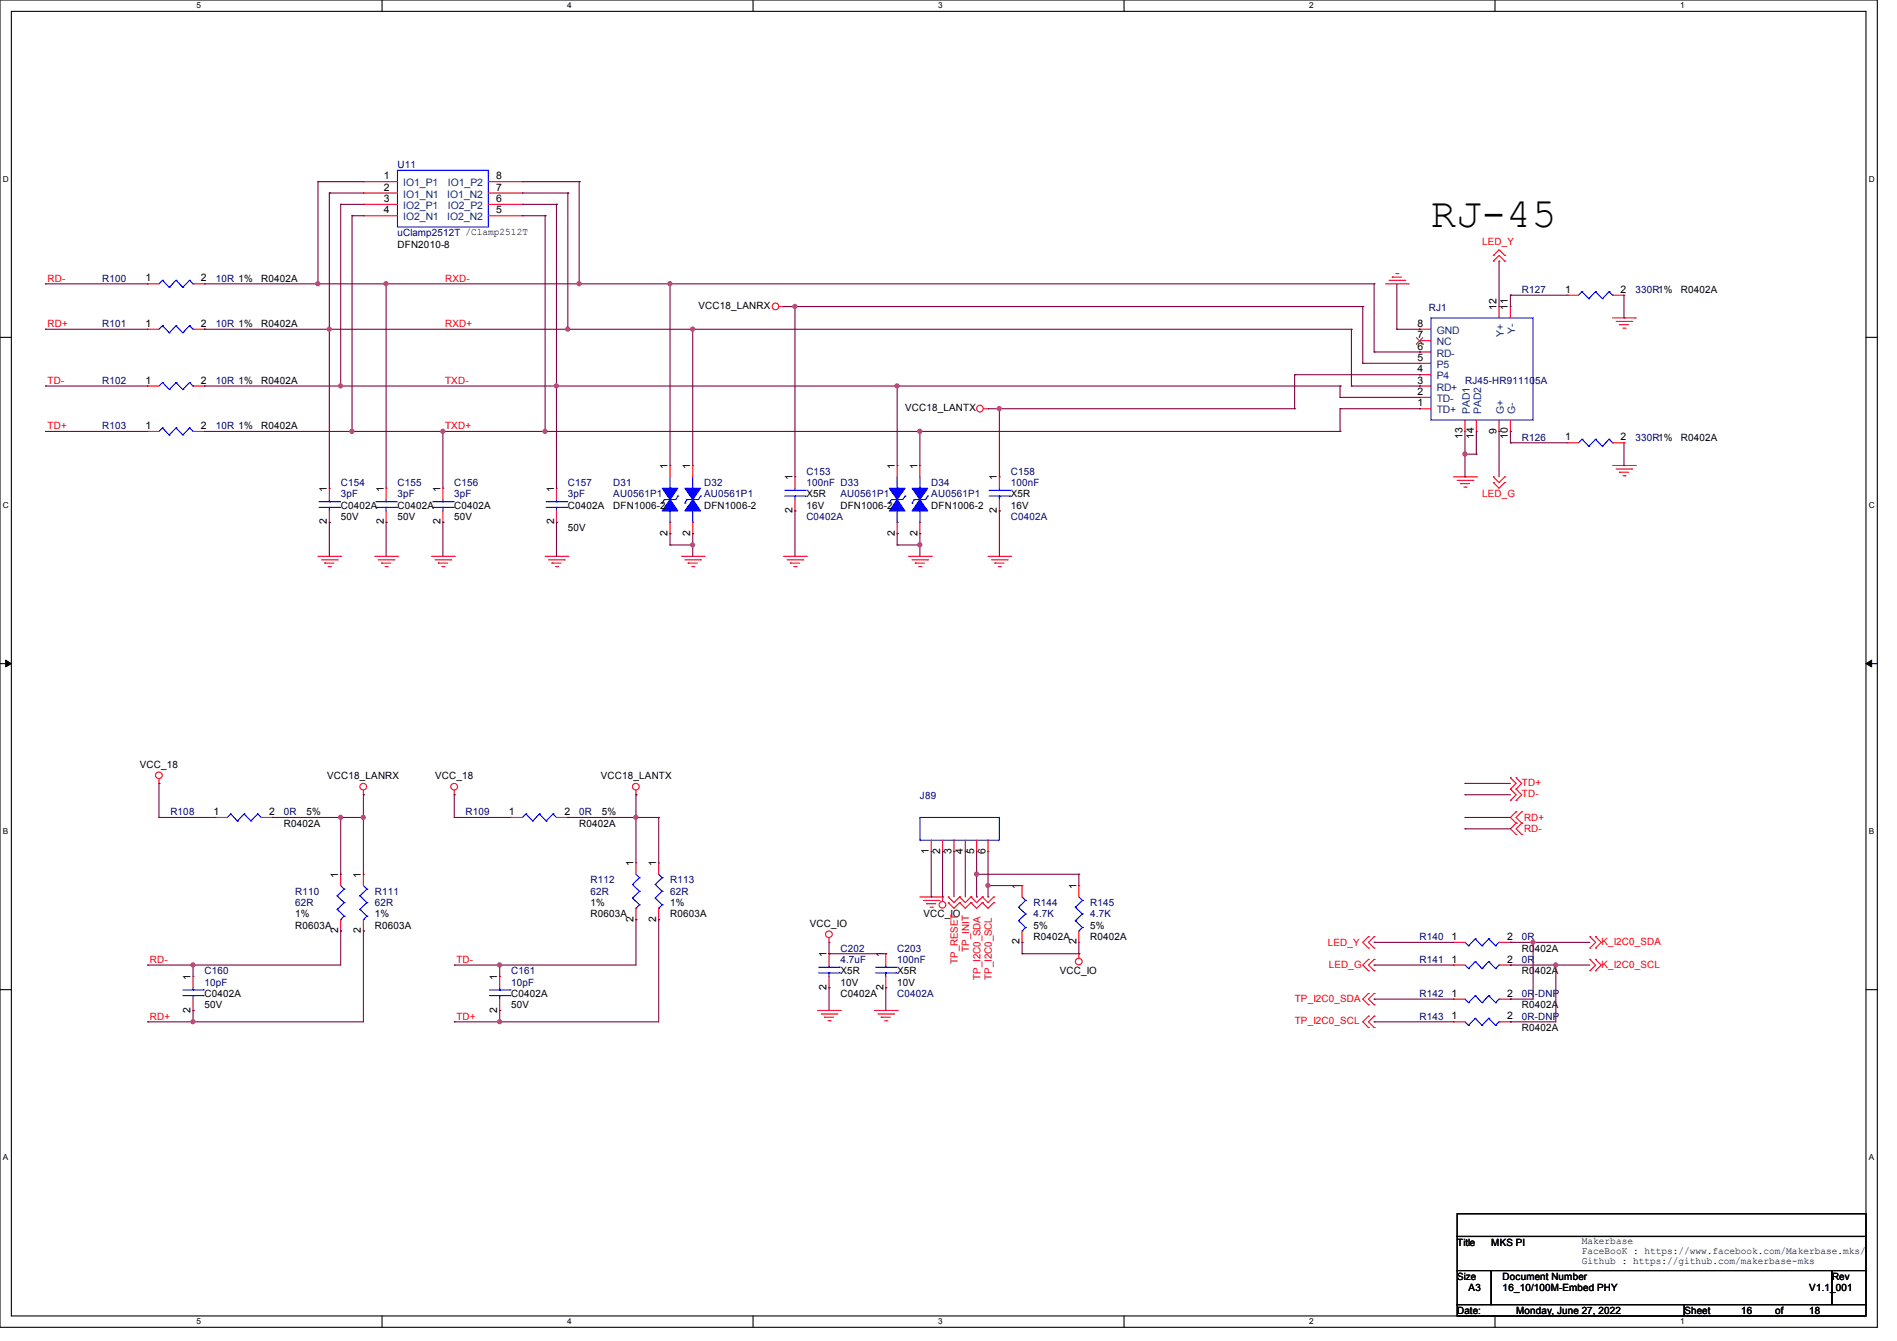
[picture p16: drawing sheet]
<svg xmlns="http://www.w3.org/2000/svg" width="297mm" height="210mm" viewBox="0 0 297 210" stroke-linecap="round" stroke-linejoin="round" font-family="sans-serif">
<defs><g id="words">
<text font-size="6.6" x="224" y="35.5">RJ-45</text>
<g font-size="1.6">
<text x="60.1" y="28.1">1</text>
<text x="60.1" y="29.8">2</text>
<text x="77.7" y="29.8">7</text>
<text x="77.7" y="28.1">8</text>
<text x="60.1" y="31.6">3</text>
<text x="60.1" y="33.4">4</text>
<text x="77.7" y="33.4">5</text>
<text x="77.7" y="31.6">6</text>
<text x="62.2" y="38.8">DFN2010-8</text>
<text x="22.8" y="44.1">1</text>
<text x="31.5" y="44.1">2</text>
<text x="40.9" y="44.1">R0402A</text>
<text x="245" y="45.8">1</text>
<text x="253.7" y="45.8">2</text>
<text x="263.2" y="45.9">R0402A</text>
<text x="22.8" y="51.2">1</text>
<text x="31.5" y="51.2">2</text>
<text x="40.9" y="51.2">R0402A</text>
<text x="109.4" y="48.4">VCC18_LANRX</text>
<text x="221.9" y="53">7</text>
<text x="221.9" y="51.2">8</text>
<text x="234.3" y="48.5" transform="rotate(-90 234.3 48.5)">12</text>
<text x="236.1" y="48.5" transform="rotate(-90 236.1 48.5)">11</text>
<text x="221.9" y="58.3">4</text>
<text x="221.9" y="56.5">5</text>
<text x="221.9" y="54.7">6</text>
<text x="22.8" y="60.1">1</text>
<text x="31.5" y="60.1">2</text>
<text x="40.9" y="60.1">R0402A</text>
<text x="141.7" y="64.4">VCC18_LANTX</text>
<text x="221.9" y="63.6">1</text>
<text x="221.9" y="61.8">2</text>
<text x="221.9" y="60.1">3</text>
<text x="22.8" y="67.2">1</text>
<text x="31.5" y="67.2">2</text>
<text x="40.9" y="67.2">R0402A</text>
<text x="229" y="68.8" transform="rotate(-90 229 68.8)">13</text>
<text x="230.8" y="68.8" transform="rotate(-90 230.8 68.8)">14</text>
<text x="234.3" y="67.9" transform="rotate(-90 234.3 67.9)">9</text>
<text x="236.1" y="68.8" transform="rotate(-90 236.1 68.8)">10</text>
<text x="245" y="69">1</text>
<text x="253.7" y="69">2</text>
<text x="263.2" y="69">R0402A</text>
<text x="51.2" y="77" transform="rotate(-90 51.2 77)">1</text>
<text x="60.1" y="77" transform="rotate(-90 60.1 77)">1</text>
<text x="69" y="77" transform="rotate(-90 69 77)">1</text>
<text x="86.7" y="77" transform="rotate(-90 86.7 77)">1</text>
<text x="104.5" y="73.4" transform="rotate(-90 104.5 73.4)">1</text>
<text x="108.1" y="73.4" transform="rotate(-90 108.1 73.4)">1</text>
<text x="124.1" y="75.2" transform="rotate(-90 124.1 75.2)">1</text>
<text x="126.2" y="77.9">X5R</text>
<text x="140.1" y="73.4" transform="rotate(-90 140.1 73.4)">1</text>
<text x="143.6" y="73.4" transform="rotate(-90 143.6 73.4)">1</text>
<text x="156.1" y="75.2" transform="rotate(-90 156.1 75.2)">1</text>
<text x="158.3" y="77.9">X5R</text>
<text x="51.2" y="82.1" transform="rotate(-90 51.2 82.1)">2</text>
<text x="53.3" y="79.7">C0402A</text>
<text x="53.3" y="81.4">50V</text>
<text x="60.1" y="82.1" transform="rotate(-90 60.1 82.1)">2</text>
<text x="62.2" y="79.7">C0402A</text>
<text x="62.2" y="81.4">50V</text>
<text x="69" y="82.1" transform="rotate(-90 69 82.1)">2</text>
<text x="71.1" y="79.7">C0402A</text>
<text x="71.1" y="81.4">50V</text>
<text x="86.7" y="82.1" transform="rotate(-90 86.7 82.1)">2</text>
<text x="88.9" y="79.7">C0402A</text>
<text x="88.9" y="83.2">50V</text>
<text x="96" y="79.7">DFN1006-2</text>
<text x="104.5" y="83.9" transform="rotate(-90 104.5 83.9)">2</text>
<text x="108.1" y="83.9" transform="rotate(-90 108.1 83.9)">2</text>
<text x="110.2" y="79.7">DFN1006-2</text>
<text x="124.1" y="80.3" transform="rotate(-90 124.1 80.3)">2</text>
<text x="126.2" y="79.7">16V</text>
<text x="131.6" y="79.7">DFN1006-2</text>
<text x="140.1" y="83.9" transform="rotate(-90 140.1 83.9)">2</text>
<text x="143.6" y="83.9" transform="rotate(-90 143.6 83.9)">2</text>
<text x="145.8" y="79.7">DFN1006-2</text>
<text x="156.1" y="80.3" transform="rotate(-90 156.1 80.3)">2</text>
<text x="158.3" y="79.7">16V</text>
<text x="21.9" y="120.2">VCC_18</text>
<text x="51.2" y="122">VCC18_LANRX</text>
<text x="68.1" y="122">VCC_18</text>
<text x="94.1" y="122">VCC18_LANTX</text>
<text x="33.4" y="127.6">1</text>
<text x="42.1" y="127.6">2</text>
<text x="44.5" y="129.5">R0402A</text>
<text x="48" y="127.7">5%</text>
<text x="79.7" y="127.6">1</text>
<text x="88.4" y="127.6">2</text>
<text x="90.7" y="129.5">R0402A</text>
<text x="94.2" y="127.7">5%</text>
<text x="53" y="137.4" transform="rotate(-90 53 137.4)">1</text>
<text x="56.5" y="137.4" transform="rotate(-90 56.5 137.4)">1</text>
<text x="99.2" y="135.7" transform="rotate(-90 99.2 135.7)">1</text>
<text x="102.7" y="135.7" transform="rotate(-90 102.7 135.7)">1</text>
<text x="145.4" y="133.7" transform="rotate(-90 145.4 133.7)">1</text>
<text x="147.2" y="133.7" transform="rotate(-90 147.2 133.7)">2</text>
<text x="149" y="133.7" transform="rotate(-90 149 133.7)">3</text>
<text x="150.7" y="133.7" transform="rotate(-90 150.7 133.7)">4</text>
<text x="152.5" y="133.7" transform="rotate(-90 152.5 133.7)">5</text>
<text x="154.3" y="133.7" transform="rotate(-90 154.3 133.7)">6</text>
<text x="46.2" y="143.7">1%</text>
<text x="58.7" y="143.7">1%</text>
<text x="92.5" y="143.7">R0603A</text>
<text x="92.5" y="141.9">1%</text>
<text x="104.9" y="143.7">R0603A</text>
<text x="104.9" y="141.9">1%</text>
<text x="144.6" y="143.7">VCC_IO</text>
<text x="159.6" y="139.2" transform="rotate(-90 159.6 139.2)">1</text>
<text x="168.5" y="139.2" transform="rotate(-90 168.5 139.2)">1</text>
<text x="46.2" y="145.5">R0603A</text>
<text x="53" y="146.1" transform="rotate(-90 53 146.1)">2</text>
<text x="56.5" y="146.1" transform="rotate(-90 56.5 146.1)">2</text>
<text x="58.7" y="145.5">R0603A</text>
<text x="99.2" y="144.4" transform="rotate(-90 99.2 144.4)">2</text>
<text x="102.7" y="144.4" transform="rotate(-90 102.7 144.4)">2</text>
<text x="126.8" y="145.1">VCC_IO</text>
<text x="129.4" y="149.9" transform="rotate(-90 129.4 149.9)">1</text>
<text x="138.3" y="149.9" transform="rotate(-90 138.3 149.9)">1</text>
<text x="159.6" y="147.9" transform="rotate(-90 159.6 147.9)">2</text>
<text x="161.8" y="147.2">R0402A</text>
<text x="161.8" y="145.5">5%</text>
<text x="168.5" y="147.9" transform="rotate(-90 168.5 147.9)">2</text>
<text x="170.7" y="147.2">R0402A</text>
<text x="170.7" y="145.5">5%</text>
<text x="227.3" y="147.2">1</text>
<text x="235.9" y="147.2">2</text>
<text x="238.3" y="149">R0402A</text>
<text x="29.8" y="153.5" transform="rotate(-90 29.8 153.5)">1</text>
<text x="77.9" y="153.5" transform="rotate(-90 77.9 153.5)">1</text>
<text x="129.4" y="155" transform="rotate(-90 129.4 155)">2</text>
<text x="131.6" y="152.6">X5R</text>
<text x="131.6" y="154.3">10V</text>
<text x="138.3" y="155" transform="rotate(-90 138.3 155)">2</text>
<text x="140.5" y="152.6">X5R</text>
<text x="140.5" y="154.3">10V</text>
<text x="165.9" y="152.6">VCC_IO</text>
<text x="227.3" y="150.7">1</text>
<text x="235.9" y="150.7">2</text>
<text x="238.3" y="152.6">R0402A</text>
<text x="29.8" y="158.6" transform="rotate(-90 29.8 158.6)">2</text>
<text x="32" y="156.1">C0402A</text>
<text x="32" y="157.9">50V</text>
<text x="77.9" y="158.6" transform="rotate(-90 77.9 158.6)">2</text>
<text x="80" y="156.1">C0402A</text>
<text x="80" y="157.9">50V</text>
<text x="131.6" y="156.1">C0402A</text>
<text x="227.3" y="156.1">1</text>
<text x="227.3" y="159.6">1</text>
<text x="235.9" y="156.1">2</text>
<text x="235.9" y="159.6">2</text>
<text x="238.3" y="157.9">R0402A</text>
<text x="238.3" y="161.5">R0402A</text>
<text x="228.1" y="195.1">Title</text>
<text x="233.5" y="195.1">MKS PI</text>
<text x="247.7" y="194.9">Makerbase</text>
<text x="247.7" y="196.4">FaceBooK : https://www.facebook.com/Makerbase.mks/</text>
<text x="247.7" y="198">Github : https://github.com/makerbase-mks</text>
<text x="228.1" y="200.4">Size</text>
<text x="229.9" y="202.2">A3</text>
<text x="235.3" y="200.4">Document Number</text>
<text x="235.3" y="202.2">16_10/100M-Embed PHY</text>
<text x="283.3" y="202.2">V1.1_001</text>
<text x="286.8" y="200.4">Rev</text>
<text x="228.1" y="205.7">Date:</text>
<text x="237.4" y="205.7">Monday, June 27, 2022</text>
<text x="263.7" y="205.7">Sheet</text>
<text x="272.6" y="205.7">16</text>
<text x="277.9" y="205.7">of</text>
<text x="283.3" y="205.7">18</text>
</g>
<g font-size="1.6" fill="#000080">
<text x="62.2" y="26.3">U11</text>
<text x="62.2" y="37">uClamp2512T /Clamp2512T</text>
<text x="16" y="44.1">R100</text>
<text x="33.8" y="44.1">10R 1%</text>
<text x="238.3" y="45.9">R127</text>
<text x="256" y="45.9">330R1%</text>
<text x="16" y="51.2">R101</text>
<text x="33.8" y="51.2">10R 1%</text>
<text x="223.7" y="48.7">RJ1</text>
<text x="16" y="60.1">R102</text>
<text x="33.8" y="60.1">10R 1%</text>
<text x="229.4" y="60.1">RJ45-HR911105A</text>
<text x="16" y="67.2">R103</text>
<text x="33.8" y="67.2">10R 1%</text>
<text x="238.3" y="69">R126</text>
<text x="256" y="69">330R1%</text>
<text x="53.3" y="76.1">C154</text>
<text x="53.3" y="77.9">3pF</text>
<text x="62.2" y="76.1">C155</text>
<text x="62.2" y="77.9">3pF</text>
<text x="71.1" y="76.1">C156</text>
<text x="71.1" y="77.9">3pF</text>
<text x="88.9" y="76.1">C157</text>
<text x="88.9" y="77.9">3pF</text>
<text x="96" y="76.1">D31</text>
<text x="96" y="77.9">AU0561P1</text>
<text x="110.2" y="76.1">D32</text>
<text x="110.2" y="77.9">AU0561P1</text>
<text x="126.2" y="74.3">C153</text>
<text x="126.2" y="76.1">100nF D33</text>
<text x="131.6" y="77.9">AU0561P1</text>
<text x="145.8" y="76.1">D34</text>
<text x="145.8" y="77.9">AU0561P1</text>
<text x="158.3" y="74.3">C158</text>
<text x="158.3" y="76.1">100nF</text>
<text x="126.2" y="81.4">C0402A</text>
<text x="158.3" y="81.4">C0402A</text>
<text x="144" y="125.2">J89</text>
<text x="26.7" y="127.7">R108</text>
<text x="44.5" y="127.7">0R</text>
<text x="72.9" y="127.7">R109</text>
<text x="90.7" y="127.7">0R</text>
<text x="46.2" y="140.1">R110</text>
<text x="46.2" y="141.9">62R</text>
<text x="58.7" y="140.1">R111</text>
<text x="58.7" y="141.9">62R</text>
<text x="92.5" y="138.3">R112</text>
<text x="92.5" y="140.1">62R</text>
<text x="104.9" y="138.3">R113</text>
<text x="104.9" y="140.1">62R</text>
<text x="161.8" y="141.9">R144</text>
<text x="161.8" y="143.7">4.7K</text>
<text x="170.7" y="141.9">R145</text>
<text x="170.7" y="143.7">4.7K</text>
<text x="131.6" y="149">C202</text>
<text x="140.5" y="149">C203</text>
<text x="222.3" y="147.2">R140</text>
<text x="238.3" y="147.2">0R</text>
<text x="32" y="152.6">C160</text>
<text x="32" y="154.3">10pF</text>
<text x="80" y="152.6">C161</text>
<text x="80" y="154.3">10pF</text>
<text x="131.6" y="150.8">4.7uF</text>
<text x="140.5" y="150.8">100nF</text>
<text x="222.3" y="150.8">R141</text>
<text x="238.3" y="150.8">0R</text>
<text x="140.5" y="156.1">C0402A</text>
<text x="222.3" y="156.1">R142</text>
<text x="222.3" y="159.7">R143</text>
<text x="238.3" y="156.1">0R-DNP</text>
<text x="238.3" y="159.7">0R-DNP</text>
</g>
<g font-size="1.6" fill="#004080">
<text x="63.1" y="29.2">IO1_P1</text>
<text x="70.1" y="29.2">IO1_P2</text>
<text x="63.1" y="30.9">IO1_N1</text>
<text x="63.1" y="32.7">IO2_P1</text>
<text x="63.1" y="34.5">IO2_N1</text>
<text x="70" y="34.5">IO2_N2</text>
<text x="70" y="30.9">IO1_N2</text>
<text x="70.1" y="32.7">IO2_P2</text>
<text x="224.9" y="52.3">GND</text>
<text x="235.5" y="52.7" transform="rotate(-90 235.5 52.7)">Y+</text>
<text x="237.2" y="52.3" transform="rotate(-90 237.2 52.3)">Y-</text>
<text x="224.9" y="59.4">P4</text>
<text x="224.9" y="57.6">P5</text>
<text x="224.9" y="55.8">RD-</text>
<text x="224.9" y="54.1">NC</text>
<text x="224.9" y="64.7">TD+</text>
<text x="224.9" y="63">TD-</text>
<text x="224.9" y="61.2">RD+</text>
<text x="230.1" y="64.9" transform="rotate(-90 230.1 64.9)">PAD1</text>
<text x="231.9" y="64.9" transform="rotate(-90 231.9 64.9)">PAD2</text>
<text x="235.5" y="64.9" transform="rotate(-90 235.5 64.9)">G+</text>
<text x="237.2" y="64.9" transform="rotate(-90 237.2 64.9)">G-</text>
</g>
<g font-size="1.6" fill="#f00">
<text x="232" y="38.4">LED_Y</text>
<text x="7.5" y="44.1">RD-</text>
<text x="69.7" y="44.1">RXD-</text>
<text x="7.5" y="51.2">RD+</text>
<text x="69.7" y="51.2">RXD+</text>
<text x="7.5" y="60.1">TD-</text>
<text x="69.7" y="60.1">TXD-</text>
<text x="7.5" y="67.2">TD+</text>
<text x="69.7" y="67.2">TXD+</text>
<text x="232" y="77.9">LED_G</text>
<text x="238.3" y="124.8">TD-</text>
<text x="238.3" y="123.1">TD+</text>
<text x="238.6" y="128.6">RD+</text>
<text x="238.6" y="130.3">RD-</text>
<text x="151.7" y="149" transform="rotate(-90 151.7 149)">TP_INIT</text>
<text x="207.9" y="148.1">LED_Y</text>
<text x="250.7" y="148">K_I2C0_SDA</text>
<text x="23.5" y="150.8">RD-</text>
<text x="71.5" y="150.8">TD-</text>
<text x="149.9" y="151" transform="rotate(-90 149.9 151)">TP_RESET</text>
<text x="153.5" y="153.5" transform="rotate(-90 153.5 153.5)">TP_I2C0_SDA</text>
<text x="155.3" y="153.5" transform="rotate(-90 155.3 153.5)">TP_I2C0_SCL</text>
<text x="208" y="151.5">LED_G</text>
<text x="250.7" y="151.5">K_I2C0_SCL</text>
<text x="23.5" y="159.7">RD+</text>
<text x="71.5" y="159.7">TD+</text>
<text x="202.7" y="156.8">TP_I2C0_SDA</text>
<text x="202.7" y="160.4">TP_I2C0_SCL</text>
</g>
<g font-size="1.3">
<text x="30.8" y="1.3">5</text>
<text x="88.8" y="1.3">4</text>
<text x="146.9" y="1.3">3</text>
<text x="205" y="1.3">2</text>
<text x="263.1" y="1.3">1</text>
<text x=".5" y="28.4">D</text>
<text x="292.6" y="28.4">D</text>
<text x=".5" y="79.5">C</text>
<text x="292.6" y="79.5">C</text>
<text x=".5" y="130.6">B</text>
<text x="292.6" y="130.6">B</text>
<text x=".5" y="181.7">A</text>
<text x="292.6" y="181.7">A</text>
<text x="30.8" y="207.4">5</text>
<text x="88.8" y="207.4">4</text>
<text x="146.9" y="207.4">3</text>
<text x="205" y="207.4">2</text>
<text x="263.1" y="207.4">1</text>
</g>
</g></defs>
<path d="M0 0h293.9v207.9h-293.9zM1.8 1.8h290.3v204.3h-290.3z" fill="none" stroke="#000" stroke-width=".17"/>
<g fill="#fff">
<path d="M30.8 .2h.7v1.4h-.7z"/>
<path d="M30.8 206.2h.7v1.4h-.7z"/>
</g>
<path d="M59.8 0v1.8M59.8 206.1v1.8" fill="none" stroke="#000" stroke-width=".17"/>
<g fill="#fff">
<path d="M88.8 .2h.7v1.4h-.7z"/>
<path d="M88.8 206.2h.7v1.4h-.7z"/>
</g>
<path d="M117.9 0v1.8M117.9 206.1v1.8" fill="none" stroke="#000" stroke-width=".17"/>
<g fill="#fff">
<path d="M146.9 .2h.7v1.4h-.7z"/>
<path d="M146.9 206.2h.7v1.4h-.7z"/>
</g>
<path d="M176 0v1.8M176 206.1v1.8" fill="none" stroke="#000" stroke-width=".17"/>
<g fill="#fff">
<path d="M205 .2h.7v1.4h-.7z"/>
<path d="M205 206.2h.7v1.4h-.7z"/>
</g>
<path d="M234.1 0v1.8M234.1 206.1v1.8" fill="none" stroke="#000" stroke-width=".17"/>
<g fill="#fff">
<path d="M263.1 .2h.6v1.4h-.6z"/>
<path d="M263.1 206.2h.6v1.4h-.6z"/>
<path d="M.5 27.3h.9v1.4h-.9z"/>
<path d="M292.6 27.3h.9v1.4h-.9z"/>
<path d="M.5 78.4h.9v1.4h-.9z"/>
<path d="M292.6 78.4h.9v1.4h-.9z"/>
</g>
<path d="M0 52.8h1.8M292.1 52.8h1.8" fill="none" stroke="#000" stroke-width=".17"/>
<g fill="#fff">
<path d="M.5 129.5h.8v1.4h-.8z"/>
<path d="M292.6 129.5h.8v1.4h-.8z"/>
</g>
<path d="M0 103.9h1.8M292.1 103.9h1.8" fill="none" stroke="#000" stroke-width=".17"/>
<path d="M.9 103.4l.9 .5-.9 .5zM292.1 103.9l.9-.5v1z" fill="#000" stroke="#000" stroke-width=".16"/>
<g fill="#fff">
<path d="M.5 180.5h.8v1.4h-.8z"/>
<path d="M292.6 180.5h.8v1.4h-.8z"/>
</g>
<path d="M0 155h1.8M292.1 155h1.8M228.1 190.1h64v3.5h-64zM228.1 193.6h64v5.4h-64zM228.1 199h5.4v5.3h-5.4zM233.5 199h53.3v5.3h-53.3zM286.8 199h5.3v5.3h-5.3zM228.1 204.3h35.6v1.8h-35.6zM263.7 204.3h28.4v1.8h-28.4z" fill="none" stroke="#000" stroke-width=".17"/>
<g fill="none" stroke="#f00" stroke-width=".17">
<path d="M56.9 28.4h.1M56.9 30.2h.1M56.9 32h.1M56.9 33.8h.1M56.9 28.4h5.3M56.9 30.2h5.3M56.9 32h5.3M56.9 33.8h5.3M76.5 28.4h5.3M76.5 30.2h5.3M76.5 32h5.3M76.5 33.8h5.3"/>
<path d="M81.8 33.8h.1M81.8 32h.1M81.8 30.2h.1M81.8 28.4h.1M23.1 51.6h.1M23.1 44.4h.1M23.1 44.4h1.8M23.1 51.6h1.8M30.2 44.4h1.8M30.2 51.6h1.8M32 51.6h.1M32 44.4h.1"/>
<path d="M122 48h.7M122.7 48h.1M216.9 44.4h3.6M217.5 43.9h2.4M218 43.4h.1M218 43.4h1.4M218.5 42.8h.4M218.9 42.8h.1M219.9 43.9h.1M220.5 44.4h.1M222.2 58.7h.1M222.2 56.9h.1"/>
<path d="M222.2 55.1h.1M222.2 53.3h.1M222.2 51.6h.1M222.2 51.6h1.8M222.2 58.7h1.8M222.2 56.9h1.8M222.2 55.1h1.8M222.2 53.3h1.8M233.8 40h.1M233.8 40.9h.1M233.8 40l.9-.9 .9 .9M233.8 40.9l.9-.9 .9 .9"/>
<path d="M234.7 48h.1M234.7 48v1.8M235.6 40h.1M235.6 40.9h.1M236.5 48h.1M236.5 48v1.8M245.4 46.2h.1M245.4 46.2h1.7M252.5 49.8h3.5M252.5 46.2h1.8M253 50.3h2.5M253.5 50.8h.1"/>
<path d="M253.5 50.8h1.5M254.1 51.4h.3M254.3 46.2h.1M254.4 51.4h.1M255.5 50.3h.1M256 49.8h.1M23.1 60.5h.1M23.1 67.6h.1M23.1 60.5h1.8M23.1 67.6h1.8M30.2 60.5h1.8M30.2 67.6h1.8"/>
<path d="M32 60.5h.1M32 67.6h.1M51.6 76.5h.1M51.6 76.5v1.7M60.5 76.5h.1M60.5 76.5v1.7M69.3 76.5h.1M69.3 76.5v1.7M87.1 76.5h.1M87.1 76.5v1.7M104.9 72.9h.1M104.9 72.9v1.8"/>
<path d="M108.5 72.9h.1M108.5 72.9v1.8M124.5 74.7h.1M124.5 74.7v1.8M124.5 78.2v1.8M140.5 72.9h.1M140.5 72.9v1.8M144 72.9h.1M144 72.9v1.8M154 64h.7M154.7 64h.1M156.5 74.7h.1"/>
<path d="M156.5 74.7v1.8M156.5 78.2v1.8M222.2 64h.1M222.2 62.2h.1M222.2 60.5h.1M222.2 64h1.8M222.2 60.5h1.8M222.2 62.2h1.8M227.6 74.7h3.5M228.1 75.2h2.5M228.6 75.7h.1M228.6 75.7h1.5"/>
<path d="M229.2 76.3h.3M229.4 67.6h.1M229.4 65.8v1.8M229.5 76.3h.1M230.6 75.2h.1M231.1 74.7h.1M231.1 67.6h.1M231.1 65.8v1.8M233.8 75.6h.1M233.8 74.7h.1M233.8 75.6l.9 .9 .9-.9M233.8 74.7l.9 .9 .9-.9"/>
<path d="M234.7 67.6h.1M234.7 65.8v1.8M235.6 75.6h.1M235.6 74.7h.1M236.5 67.6h.1M236.5 65.8v1.8M245.4 69.3h.1M245.4 69.3h1.7M252.5 72.9h3.5M252.5 69.3h1.8M253 73.4h2.5M253.5 74h.1"/>
<path d="M253.5 74h1.5M254.1 74.5h.3M254.3 69.3h.1M254.4 74.5h.1M255.5 73.4h.1M256 72.9h.1M49.8 87.1h3.5M50.3 87.7h2.5M50.8 88.2h.1M50.8 88.2h1.5M51.4 88.7h.3M51.6 81.8h.1"/>
<path d="M51.6 80v1.8M51.7 88.7h.1M52.8 87.7h.1M53.3 87.1h.1M58.7 87.1h3.5M59.2 87.7h2.5M59.7 88.2h.1M59.7 88.2h1.5M60.3 88.7h.3M60.5 81.8h.1M60.5 80v1.8M60.6 88.7h.1"/>
<path d="M61.7 87.7h.1M62.2 87.1h.1M67.6 87.1h3.5M68.1 87.7h2.5M68.6 88.2h.1M68.6 88.2h1.5M69.2 88.7h.3M69.3 81.8h.1M69.3 80v1.8M69.5 88.7h.1M70.6 87.7h.1M71.1 87.1h.1"/>
<path d="M85.3 87.1h3.6M85.9 87.7h2.4M86.4 88.2h.1M86.4 88.2h1.4M87 88.7h.3M87.1 81.8h.1M87.1 80v1.8M87.3 88.7h.1M88.3 87.7h.1M88.9 87.1h.1M104.9 83.6h.1M104.9 81.8v1.8"/>
<path d="M106.7 87.1h3.5M107.2 87.7h2.5M107.7 88.2h.1M107.7 88.2h1.5M108.3 88.7h.3M108.5 83.6h.1M108.5 81.8v1.8M108.6 88.7h.1M109.7 87.7h.1M110.2 87.1h.1M122.7 87.1h3.5M123.2 87.7h2.5"/>
<path d="M123.7 88.2h.1M123.7 88.2h1.5M124.3 88.7h.3M124.5 80h.1M124.6 88.7h.1M125.7 87.7h.1M126.2 87.1h.1M140.5 83.6h.1M140.5 81.8v1.8M142.2 87.1h3.6M142.8 87.7h2.4M143.3 88.2h.1"/>
<path d="M143.3 88.2h1.4M143.8 88.7h.4M144 83.6h.1M144 81.8v1.8M144.2 88.7h.1M145.2 87.7h.1M145.8 87.1h.1M154.7 87.1h3.5M155.2 87.7h2.5M155.7 88.2h.1M155.7 88.2h1.5M156.3 88.7h.3"/>
<path d="M156.5 80h.1M156.6 88.7h.1M157.7 87.7h.1M158.2 87.1h.1M24.9 122.7h.1M24.9 122v.7M33.8 128h.1M33.8 128h1.8M40.9 128h1.8M42.7 128h.1M53.3 136.9h.1M53.3 136.9v1.8"/>
<path d="M56.9 124.5h.1M56.9 136.9h.1M56.9 123.7v.8M56.9 136.9v1.8M71.1 124.5h.1M71.1 123.7v.8M80 128h.1M80 128h1.8M87.1 128h1.8M88.9 128h.1M99.6 124.5h.1M99.6 135.1h.1"/>
<path d="M99.6 123.7v.8M99.6 135.1v1.8M103.1 135.1h.1M103.1 135.1v1.8M145.8 133.3h.1M145.8 131.6v1.7M147.6 133.3h.1M147.6 131.6v1.7M149.4 133.3h.1M149.4 131.6v1.7M151.1 133.3h.1M151.1 131.6v1.7"/>
<path d="M152.9 133.3h.1M152.9 131.6v1.7M154.7 133.3h.1M154.7 131.6v1.7M160 138.7h.1M160 138.7v1.8M168.9 138.7h.1M168.9 138.7v1.8M236.5 125.3h.1M236.5 123.6h.1M236.5 121.8h.1M236.5 123.6l.9 .9-.9 .8"/>
<path d="M236.5 121.8l.9 .9-.9 .9M237.4 125.3h.1M237.4 123.6h.1M237.4 121.8h.1M237.4 127.1h.1M237.4 128.9h.1M237.4 130.7h.1M237.4 123.6l.9 .9-.9 .8M237.4 121.8l.9 .9-.9 .9M237.4 127.1l-.9 .9 .9 .9M237.4 128.9l-.9 .9 .9 .9M238.3 128.9h.1"/>
<path d="M238.3 127.1h.1M238.3 130.7h.1M238.3 127.1l-.9 .9 .9 .9M238.3 128.9l-.9 .9 .9 .9M30.2 152.9h.1M30.2 158.2h.1M30.2 152.9v1.8M30.2 156.5v1.7M53.3 145.8h.1M53.3 144v1.8M56.9 145.8h.1M56.9 144v1.8"/>
<path d="M78.2 152.9h.1M78.2 158.2h.1M78.2 152.9v1.8M78.2 156.5v1.7M99.6 144h.1M99.6 142.2v1.8M103.1 144h.1M103.1 142.2v1.8M128 158.2h3.6M128.6 158.8h2.4M129.1 159.3h.1M129.1 159.3h1.4"/>
<path d="M129.6 159.9h.4M129.8 147.6h.1M129.8 149.4h.1M129.8 154.7h.1M129.8 146.9v.7M129.8 149.4v1.7M129.8 152.9v1.8M130 159.9h.1M131 158.8h.1M131.6 158.2h.1M136.9 158.2h3.6M137.5 158.8h2.4"/>
<path d="M138 159.3h.1M138 159.3h1.4M138.5 159.9h.4M138.7 149.4h.1M138.7 154.7h.1M138.7 149.4v1.7M138.7 152.9v1.8M138.9 159.9h.1M139.9 158.8h.1M140.5 158.2h.1M144 140.5h3.6M144.6 141h2.4"/>
<path d="M145.1 141.5h.1M145.1 141.5h1.4M145.6 142.1h.4M146 142.1h.1M147 141h.1M147.6 140.5h.1M147.6 140.5v.7M148.5 141.4h.1M148.5 140.5h.1M148.5 141.4l.9 .8 .8-.8M148.5 140.5l.9 .9 .8-.9M150.2 141.4h.1"/>
<path d="M150.2 140.5h.1M150.2 141.4l.9 .8 .9-.8M150.2 140.5l.9 .9 .9-.9M152 141.4h.1M152 140.5h.1M152 141.4l.9 .8 .9-.8M152 140.5l.9 .9 .9-.9M153.8 141.4h.1M153.8 140.5h.1M153.8 141.4l.9 .8 .9-.8M153.8 140.5l.9 .9 .9-.9M155.6 141.4h.1"/>
<path d="M155.6 140.5h.1M160 147.6h.1M160 145.8v1.8M168.9 149.4h.1M168.9 147.6h.1M168.9 145.8v1.8M168.9 149.4v.7M214.2 152h.1M214.2 150.2h.1M214.2 146.7h.1M214.2 148.5h.1M214.2 157.4h.1"/>
<path d="M214.2 155.6h.1M214.2 159.1h.1M214.2 146.7l-.8 .9 .8 .9M214.2 150.2l-.8 .9 .8 .9M214.2 155.6l-.8 .9 .8 .9M214.2 159.1l-.8 .9 .8 .9M215.1 152h.1M215.1 150.2h.1M215.1 146.7h.1M215.1 148.5h.1M215.1 157.4h.1M215.1 155.6h.1"/>
<path d="M215.1 159.1h.1M215.1 146.7l-.9 .9 .9 .9M215.1 150.2l-.9 .9 .9 .9M215.1 155.6l-.9 .9 .9 .9M215.1 159.1l-.9 .9 .9 .9M227.6 156.5h.1M227.6 147.6h.1M227.6 151.1h.1M227.6 156.5h1.8M227.6 147.6h1.8M227.6 151.1h1.8M234.7 156.5h1.8"/>
<path d="M234.7 147.6h1.8M234.7 151.1h1.8M236.5 156.5h.1M236.5 147.6h.1M236.5 151.1h.1M248.9 150.2h.1M248.9 152h.1M248.9 148.5h.1M248.9 146.7h.1M248.9 150.2l.9 .9-.9 .9M248.9 146.7l.9 .9-.9 .9M249.8 150.2h.1"/>
<path d="M249.8 152h.1M249.8 148.5h.1M249.8 146.7h.1M249.8 150.2l.9 .9-.9 .9M249.8 146.7l.9 .9-.9 .9M214.2 160.9h.1M215.1 160.9h.1M227.6 160h.1M227.6 160h1.8M234.7 160h1.8M236.5 160h.1"/>
<circle cx="121.4" cy="48" r=".52"/>
<circle cx="153.4" cy="64" r=".52"/>
<circle cx="24.9" cy="121.4" r=".52"/>
<circle cx="56.9" cy="123.2" r=".52"/>
<circle cx="71.1" cy="123.2" r=".52"/>
<circle cx="99.6" cy="123.2" r=".52"/>
<circle cx="129.8" cy="146.3" r=".52"/>
<circle cx="147.6" cy="141.7" r=".52"/>
<circle cx="168.9" cy="150.6" r=".52"/>
</g>
<g fill="none" stroke="#00f" stroke-width=".17">
<path d="M62.2 26.7h14.3v8.9h-14.3zM25.4 51h.1M25.4 43.9h.1M25.4 59.9h.1M25.4 51l-.5 .6M25.4 51l1.1 1.1M25.4 43.9l-.5 .5M25.4 43.9l1.1 1.1M25.4 59.9l-.5 .6M25.4 59.9l1.1 1.1M26.5 52.1h.1M26.5 45h.1"/>
<path d="M27.6 51h.1M27.6 43.9h.1M27.6 59.9h.1M27.6 51l-1.1 1.1M27.6 51l1 1.1M27.6 43.9l-1.1 1.1M27.6 43.9l1 1.1M27.6 59.9l-1.1 1.1M27.6 59.9l1 1.1M28.6 52.1h.1M28.6 45h.1M29.7 51h.1"/>
<path d="M29.7 43.9h.1M29.7 59.9h.1M29.7 51l-1.1 1.1M29.7 51l.5 .6M29.7 43.9l-1.1 1.1M29.7 43.9l.5 .5M29.7 59.9l-1.1 1.1M29.7 59.9l.5 .6M30.2 51.6h.1M30.2 44.4h.1M224 49.8h16v16h-16zM247.7 45.7h.1"/>
<path d="M247.7 45.7l-.6 .5M247.7 45.7l1.1 1.1M248.8 46.8h.1M249.8 45.7h.1M249.8 45.7l-1 1.1M249.8 45.7l1.1 1.1M250.9 46.8h.1M251.9 45.7h.1M251.9 45.7l-1 1.1M251.9 45.7l.6 .5M252.5 46.2h.1M25.4 67h.1"/>
<path d="M25.4 67l-.5 .6M25.4 67l1.1 1.1M26.5 61h.1M26.5 68.1h.1M27.6 67h.1M27.6 67l-1.1 1.1M27.6 67l1 1.1M28.6 61h.1M28.6 68.1h.1M29.7 67h.1M29.7 67l-1.1 1.1M29.7 67l.5 .6"/>
<path d="M30.2 60.5h.1M30.2 67.6h.1M50 79.5h3.2M50 78.6h3.2M51.6 78.6h.1M51.6 79.5h.1M51.6 78.2v.4M51.6 79.5v.5M53.2 79.5h.1M53.2 78.6h.1M58.8 79.5h3.3M58.8 78.6h3.3"/>
<path d="M60.5 78.6h.1M60.5 79.5h.1M60.5 78.2v.4M60.5 79.5v.5M62.1 79.5h.1M62.1 78.6h.1M67.7 79.5h3.3M67.7 78.6h3.3M69.3 78.6h.1M69.3 79.5h.1M69.3 78.2v.4M69.3 79.5v.5"/>
<path d="M71 79.5h.1M71 78.6h.1M85.5 79.5h3.2M85.5 78.6h3.2M87.1 78.6h.1M87.1 79.5h.1M87.1 78.2v.4M87.1 79.5v.5M88.7 79.5h.1M88.7 78.6h.1M103.7 78.8h.1M104 78.2h.1"/>
<path d="M104 78.2l-.3 .6M104.9 76.5h.1M104.9 74.7v1.8M106.1 77.7h.1M106.1 77.7l-.3 .5h-1.8M107.2 78.8h.1M107.6 78.2h.1M107.6 78.2l-.4 .6M108.5 76.5h.1M108.5 74.7v1.8M109.7 77.7h.1M109.7 77.7l-.4 .5h-1.7"/>
<path d="M122.9 77.7h3.2M122.9 76.8h3.2M124.5 76.8h.1M124.5 77.7h.1M124.5 76.5v.3M124.5 77.7v.5M126.1 77.7h.1M126.1 76.8h.1M139.2 78.8h.1M139.6 78.2h.1M139.6 78.2l-.4 .6M140.5 76.5h.1"/>
<path d="M140.5 74.7v1.8M141.7 77.7h.1M141.7 77.7l-.3 .5h-1.8M142.8 78.8h.1M143.1 78.2h.1M143.1 78.2l-.3 .6M144 76.5h.1M144 74.7v1.8M145.2 77.7h.1M145.2 77.7l-.3 .5h-1.8M154.9 77.7h3.2M154.9 76.8h3.2"/>
<path d="M156.5 76.8h.1M156.5 77.7h.1M156.5 76.5v.3M156.5 77.7v.5M158.1 77.7h.1M158.1 76.8h.1M247.7 68.8h.1M247.7 68.8l-.6 .5M247.7 68.8l1.1 1.1M248.8 69.9h.1M249.8 68.8h.1M249.8 68.8l-1 1.1"/>
<path d="M249.8 68.8l1.1 1.1M250.9 69.9h.1M251.9 68.8h.1M251.9 68.8l-1 1.1M251.9 68.8l.6 .5M252.5 69.3h.1M104.9 81.8h.1M104.9 80v1.8M108.5 81.8h.1M108.5 80v1.8M140.5 81.8h.1M140.5 80v1.8"/>
<path d="M144 81.8h.1M144 80v1.8M36.1 127.5h.1M36.1 127.5l-.5 .5M36.1 127.5l1.1 1.1M37.2 128.6h.1M38.2 127.5h.1M38.2 127.5l-1 1.1M38.2 127.5l1.1 1.1M39.3 128.6h.1M40.3 127.5h.1M40.3 127.5l-1 1.1"/>
<path d="M40.3 127.5l.6 .5M40.9 128h.1M53.3 138.7l.6 .5M53.9 139.2h.1M53.9 139.2l-1.1 1.1M56.9 138.7l.5 .5M57.4 139.2h.1M57.4 139.2l-1.1 1.1M82.3 127.5h.1M82.3 127.5l-.5 .5M82.3 127.5l1.1 1.1M83.4 128.6h.1"/>
<path d="M84.5 127.5h.1M84.5 127.5l-1.1 1.1M84.5 127.5l1 1.1M85.5 128.6h.1M86.6 127.5h.1M86.6 127.5l-1.1 1.1M86.6 127.5l.5 .5M87.1 128h.1M99 138.5h.1M99 138.5l1.1 1.1M99.6 136.9l.5 .6M100.1 137.5h.1"/>
<path d="M100.1 139.6h.1M100.1 137.5l-1.1 1M100.1 139.6l-1.1 1M102.6 138.5h.1M102.6 138.5l1.1 1.1M103.1 136.9l.6 .6M103.7 137.5h.1M103.7 139.6h.1M103.7 137.5l-1.1 1M103.7 139.6l-1.1 1M144 128h12.5v3.6h-12.5zM28.6 155.9h3.2"/>
<path d="M28.6 155h3.2M30.2 155h.1M30.2 155.9h.1M30.2 154.7v.3M30.2 155.9v.6M31.8 155.9h.1M31.8 155h.1M52.8 140.3h.1M52.8 142.4h.1M52.8 140.3l1.1 1.1M52.8 142.4l1.1 1.1M53.3 144h.1"/>
<path d="M53.9 141.4h.1M53.9 143.5h.1M53.9 141.4l-1.1 1M53.9 143.5l-.6 .5M56.3 140.3h.1M56.3 142.4h.1M56.3 140.3l1.1 1.1M56.3 142.4l1.1 1.1M56.9 144h.1M57.4 141.4h.1M57.4 143.5h.1M57.4 141.4l-1.1 1"/>
<path d="M57.4 143.5l-.5 .5M76.6 155.9h3.2M76.6 155h3.2M78.2 155h.1M78.2 155.9h.1M78.2 154.7v.3M78.2 155.9v.6M79.8 155.9h.1M79.8 155h.1M99 140.6h.1M99 140.6l1.1 1.1M99.6 142.2h.1"/>
<path d="M100.1 141.7h.1M100.1 141.7l-.5 .5M102.6 140.6h.1M102.6 140.6l1.1 1.1M103.1 142.2h.1M103.7 141.7h.1M103.7 141.7l-.6 .5M128.2 152.4h3.2M128.2 151.5h3.2M129.8 151.5h.1M129.8 152.4h.1M129.8 151.1v.4"/>
<path d="M129.8 152.4v.5M131.4 152.4h.1M131.4 151.5h.1M137.1 152.4h3.2M137.1 151.5h3.2M138.7 151.5h.1M138.7 152.4h.1M138.7 151.1v.4M138.7 152.4v.5M140.3 152.4h.1M140.3 151.5h.1M159.5 142.1h.1"/>
<path d="M159.5 144.2h.1M159.5 142.1l1.1 1M159.5 144.2l1.1 1M160 145.8h.1M160 140.5l.6 .5M160.6 141h.1M160.6 143.1h.1M160.6 145.2h.1M160.6 141l-1.1 1.1M160.6 143.1l-1.1 1.1M160.6 145.2l-.6 .6M168.4 142.1h.1"/>
<path d="M168.4 144.2h.1M168.4 142.1l1.1 1M168.4 144.2l1.1 1M168.9 145.8h.1M168.9 140.5l.6 .5M169.5 141h.1M169.5 143.1h.1M169.5 145.2h.1M169.5 141l-1.1 1.1M169.5 143.1l-1.1 1.1M169.5 145.2l-.6 .6M229.4 156.5l.5 .5"/>
<path d="M229.4 147.6l.5 .5M229.4 151.1l.5 .6M229.9 157h.1M229.9 148.1h.1M229.9 151.7h.1M231 155.9h.1M231 159.5h.1M231 147h.1M231 150.6h.1M231 155.9l-1.1 1.1M231 155.9l1 1.1M231 159.5l-1.1 1.1"/>
<path d="M231 159.5l1 1.1M231 147l-1.1 1.1M231 147l1 1.1M231 150.6l-1.1 1.1M231 150.6l1 1.1M232 157h.1M232 148.1h.1M232 151.7h.1M233.1 155.9h.1M233.1 159.5h.1M233.1 147h.1M233.1 150.6h.1"/>
<path d="M233.1 155.9l-1.1 1.1M233.1 155.9l1 1.1M233.1 159.5l-1.1 1.1M233.1 159.5l1 1.1M233.1 147l-1.1 1.1M233.1 147l1 1.1M233.1 150.6l-1.1 1.1M233.1 150.6l1 1.1M234.1 157h.1M234.1 148.1h.1M234.1 151.7h.1M234.7 156.5h.1"/>
<path d="M234.7 147.6h.1M234.7 151.1h.1M234.7 156.5l-.6 .5M234.7 147.6l-.6 .5M234.7 151.1l-.6 .6M229.4 160l.5 .6M229.9 160.6h.1M232 160.6h.1M234.1 160.6h.1M234.7 160h.1M234.7 160l-.6 .6"/>
</g>
<g fill="#00f" stroke="#00f" stroke-width=".17">
<path d="M107.2 76.5h2.5l-1.2 1.7z" fill-rule="evenodd"/>
<path d="M108.5 78.2l1.2 1.8h-2.5z" fill-rule="evenodd"/>
<path d="M103.7 76.5h2.4l-1.2 1.7z" fill-rule="evenodd"/>
<path d="M104.9 78.2l1.2 1.8h-2.4z" fill-rule="evenodd"/>
<path d="M142.8 76.5h2.4l-1.2 1.7z" fill-rule="evenodd"/>
<path d="M144 78.2l1.2 1.8h-2.4z" fill-rule="evenodd"/>
<path d="M139.2 76.5h2.5l-1.2 1.7z" fill-rule="evenodd"/>
<path d="M140.5 78.2l1.2 1.8h-2.5z" fill-rule="evenodd"/>
</g>
<path d="M221.7 53.9h.1M221.7 52.8l1.1 1.1M222.8 53.9h.1M222.8 52.8l-1.1 1.1" fill="none" stroke="#804000" stroke-width=".16"/>
<g fill="none" stroke="#800040" stroke-width=".17">
<path d="M49.8 28.4h.1M49.8 28.4h7.1M49.8 28.4v16M51.6 30.2h.1M51.6 30.2v46.3M51.6 30.2h5.3M53.3 32h.1M53.3 32h3.6M53.3 32v28.5M55.1 33.8h.1M55.1 33.8h1.8M55.1 33.8v33.8"/>
<path d="M81.8 28.4h8.9M81.8 30.2h7.1M81.8 32h5.3M81.8 33.8h3.5M85.3 33.8h.1M85.3 33.8v33.8M87.1 32h.1M87.1 32v44.5M88.9 30.2h.1M88.9 30.2v21.4M90.7 28.4h.1M90.7 28.4v16"/>
<path d="M7.1 44.4h.1M7.1 51.6h.1M7.1 44.4h16M7.1 51.6h16M32 51.6h.1M32 44.4h183.1M32 51.6h179.6M49.8 44.4h.1M51.6 51.6h.1M60.5 44.4h.1M60.5 44.4v32.1M88.9 51.6h.1"/>
<path d="M104.9 44.4h.1M104.9 44.4v28.5M108.5 51.6h.1M108.5 51.6v21.3M122.7 48h90.7M124.5 48h.1M124.5 48v26.7M202.7 58.7h.1M202.7 58.7v5.3M202.7 58.7h19.5M211.6 51.6h.1M211.6 51.6v8.9"/>
<path d="M213.4 48h.1M213.4 56.9h.1M213.4 56.9h8.8M213.4 48v8.9M215.1 44.4h.1M215.1 55.1h.1M215.1 44.4v10.7M215.1 55.1h7.1M218.7 51.6h.1M218.7 51.6h3.5M218.7 44.4v7.2M222.2 58.7h.1"/>
<path d="M222.2 55.1h.1M222.2 51.6h.1M234.7 40.9h.1M234.7 40.9v7.1M236.5 46.2h.1M236.5 46.2v1.8M236.5 46.2h8.9M254.3 49.8h.1M254.3 46.2v3.6M7.1 60.5h.1M7.1 67.6h.1M7.1 67.6h16"/>
<path d="M7.1 60.5h16M32 67.6h177.8M32 60.5h177.8M53.3 60.5h.1M55.1 67.6h.1M69.3 67.6h.1M69.3 67.6v8.9M87.1 60.5h.1M140.5 60.5h.1M140.5 60.5v12.4M144 67.6h.1M144 67.6v5.3"/>
<path d="M154.7 64h48M156.5 64h.1M156.5 64v10.7M202.7 64h.1M209.8 67.6h.1M209.8 60.5h.1M209.8 64h.1M209.8 62.2h.1M209.8 64h12.4M209.8 60.5v1.7M209.8 64v3.6M209.8 62.2h12.4"/>
<path d="M211.6 60.5h.1M211.6 60.5h10.6M222.2 64h.1M222.2 60.5h.1M229.4 71.1h.1M229.4 74.7h.1M229.4 67.6v7.1M229.4 71.1h1.7M231.1 71.1h.1M231.1 67.6v3.5M234.7 67.6h.1M234.7 67.6v7.1"/>
<path d="M236.5 69.3h.1M236.5 67.6h.1M236.5 69.3h8.9M236.5 67.6v1.7M254.3 72.9h.1M254.3 69.3v3.6M51.6 81.8h.1M51.6 81.8v5.3M60.5 81.8h.1M60.5 81.8v5.3M69.3 81.8h.1M69.3 81.8v5.3"/>
<path d="M87.1 81.8h.1M87.1 81.8v5.3M104.9 85.3h.1M104.9 83.6h.1M104.9 83.6v1.7M104.9 85.3h3.6M108.5 83.6h.1M108.5 85.3h.1M108.5 83.6v3.5M124.5 80h.1M124.5 80v7.1M140.5 85.3h.1"/>
<path d="M140.5 83.6h.1M140.5 85.3h3.5M140.5 83.6v1.7M144 83.6h.1M144 85.3h.1M144 83.6v3.5M156.5 80h.1M156.5 80v7.1M24.9 122.7h.1M24.9 128h.1M24.9 128h8.9M24.9 122.7v5.3"/>
<path d="M42.7 128h.1M42.7 128h14.2M53.3 128h.1M53.3 128v8.9M56.9 124.5h.1M56.9 128h.1M56.9 124.5v12.4M71.1 124.5h.1M71.1 128h.1M71.1 128h8.9M71.1 124.5v3.5M88.9 128h.1"/>
<path d="M88.9 128h14.2M99.6 128h.1M99.6 124.5h.1M99.6 124.5v10.6M103.1 128h.1M103.1 128v7.1M145.8 133.3v7.2M147.6 133.3h.1M147.6 133.3v7.2M149.4 133.3h.1M149.4 133.3v7.2M151.1 133.3h.1"/>
<path d="M151.1 133.3v7.2M152.9 136.9h.1M152.9 133.3v7.2M152.9 136.9h16M154.7 138.7h.1M154.7 133.3v7.2M154.7 138.7h5.3M168.9 136.9h.1M168.9 136.9v1.8M229.4 128h.1M229.4 124.5h.1M229.4 122.7h.1"/>
<path d="M229.4 129.8h.1M229.4 128h7.1M229.4 124.5h7.1M229.4 122.7h7.1M229.4 129.8h7.1M23.1 151.1h.1M30.2 151.1h.1M30.2 158.2h.1M30.2 151.1v1.8M30.2 158.2v1.8M53.3 145.8h.1M53.3 145.8v5.3h-30.2"/>
<path d="M56.9 145.8h.1M56.9 145.8v14.2h-33.8M71.1 151.1h.1M78.2 151.1h.1M78.2 158.2h.1M78.2 151.1v1.8M78.2 158.2v1.8M99.6 144h.1M99.6 144v7.1h-28.5M103.1 144h.1M103.1 144v16h-32M129.8 149.4h.1"/>
<path d="M129.8 154.7h.1M129.8 147.6v1.8M129.8 154.7v3.5M129.8 149.4h8.9M138.7 149.4h.1M138.7 154.7h.1M138.7 154.7v3.5M145.8 140.5h.1M152.9 140.5h.1M154.7 140.5h.1M160 149.4h.1M160 147.6h.1"/>
<path d="M160 149.4h8.9M160 147.6v1.8M168.9 149.4h.1M168.9 147.6v1.8M215.1 147.6h.1M215.1 151.1h.1M215.1 156.5h.1M215.1 151.1h12.5M215.1 147.6h12.5M215.1 156.5h12.5M236.5 151.1h.1M236.5 147.6h.1"/>
<path d="M236.5 156.5h.1M236.5 151.1h12.4M236.5 147.6h12.4M240 147.6h.1M240 147.6v8.9h-3.5M243.6 151.1h.1M243.6 151.1v8.9h-7.1M23.1 160h.1M30.2 160h.1M71.1 160h.1M78.2 160h.1M215.1 160h.1"/>
<path d="M215.1 160h12.5M236.5 160h.1"/>
</g>
<g fill="#f0f" stroke="#f0f" stroke-width=".17">
<circle cx="108.4" cy="85.3" r=".32"/>
<circle cx="144" cy="85.3" r=".32"/>
<circle cx="49.8" cy="44.4" r=".32"/>
<circle cx="90.7" cy="44.4" r=".32"/>
<circle cx="60.4" cy="44.4" r=".32"/>
<circle cx="69.3" cy="67.5" r=".32"/>
<circle cx="144" cy="67.5" r=".32"/>
<circle cx="140.4" cy="60.4" r=".32"/>
<circle cx="51.5" cy="51.5" r=".32"/>
<circle cx="88.9" cy="51.5" r=".32"/>
<circle cx="85.3" cy="67.5" r=".32"/>
<circle cx="55.1" cy="67.5" r=".32"/>
<circle cx="53.3" cy="60.4" r=".32"/>
<circle cx="87.1" cy="60.4" r=".32"/>
<circle cx="104.9" cy="44.4" r=".32"/>
<circle cx="108.4" cy="51.5" r=".32"/>
<circle cx="53.3" cy="128" r=".32"/>
<circle cx="99.5" cy="128" r=".32"/>
<circle cx="156.4" cy="64" r=".32"/>
<circle cx="124.4" cy="48" r=".32"/>
<circle cx="56.9" cy="128" r=".32"/>
<circle cx="78.2" cy="160" r=".32"/>
<circle cx="78.2" cy="151.1" r=".32"/>
<circle cx="30.2" cy="151.1" r=".32"/>
<circle cx="30.2" cy="160" r=".32"/>
<circle cx="229.3" cy="71.1" r=".32"/>
<circle cx="240" cy="147.6" r=".32"/>
<circle cx="243.6" cy="151.1" r=".32"/>
<circle cx="154.7" cy="138.7" r=".32"/>
<circle cx="152.9" cy="136.9" r=".32"/>
</g>
<use href="#words"/>
</svg>
